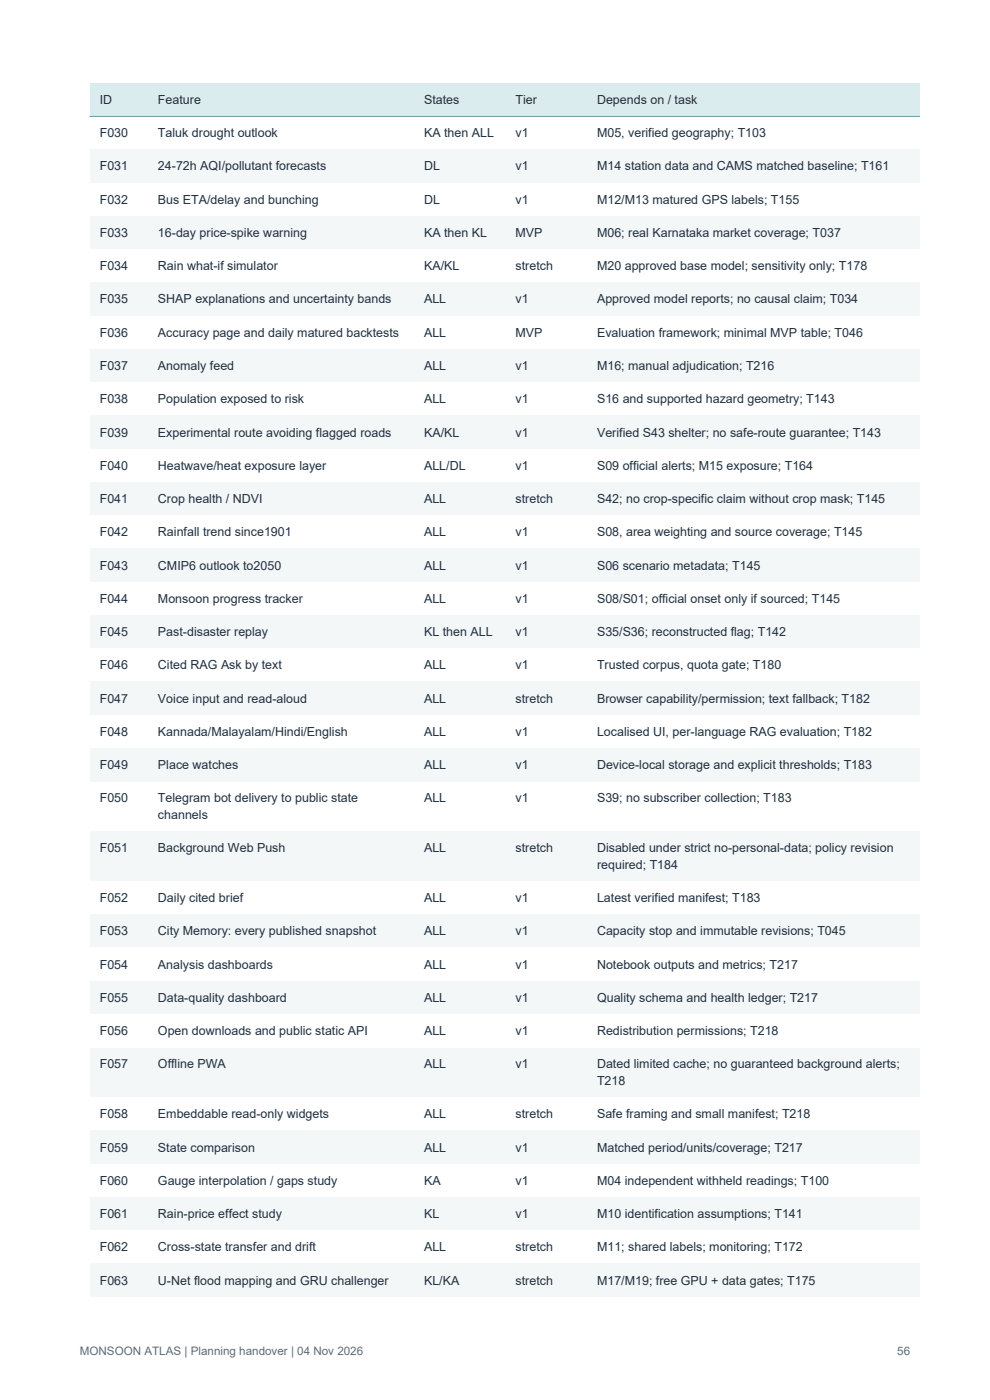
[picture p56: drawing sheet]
<svg xmlns="http://www.w3.org/2000/svg" width="210mm" height="297mm" viewBox="0 0 210 297" stroke-linecap="round" stroke-linejoin="round" font-family="sans-serif">
<defs><g id="words">
<g font-size="2.6" fill="#203040">
<text x="21.2" y="22">ID</text>
<text x="33.5" y="22">Feature</text>
<text x="90" y="22">States</text>
<text x="109.4" y="22">Tier</text>
<text x="126.6" y="22">Depends on / task</text>
<text x="21.2" y="29.1">F030</text>
<text x="33.5" y="29.1">Taluk drought outlook</text>
<text x="90" y="29.1">KA then ALL</text>
<text x="109.4" y="29.1">v1</text>
<text x="126.6" y="29.1">M05, verified geography; T103</text>
<text x="21.2" y="36.2">F031</text>
<text x="33.5" y="36.2">24-72h AQI/pollutant forecasts</text>
<text x="90" y="36.2">DL</text>
<text x="109.4" y="36.2">v1</text>
<text x="126.6" y="36.2">M14 station data and CAMS matched baseline; T161</text>
<text x="21.2" y="43.2">F032</text>
<text x="33.5" y="43.2">Bus ETA/delay and bunching</text>
<text x="90" y="43.2">DL</text>
<text x="109.4" y="43.2">v1</text>
<text x="126.6" y="43.2">M12/M13 matured GPS labels; T155</text>
<text x="21.2" y="50.3">F033</text>
<text x="33.5" y="50.3">16-day price-spike warning</text>
<text x="90" y="50.3">KA then KL</text>
<text x="109.4" y="50.3">MVP</text>
<text x="126.6" y="50.3">M06; real Karnataka market coverage; T037</text>
<text x="21.2" y="57.3">F034</text>
<text x="33.5" y="57.3">Rain what-if simulator</text>
<text x="90" y="57.3">KA/KL</text>
<text x="109.4" y="57.3">stretch</text>
<text x="126.6" y="57.3">M20 approved base model; sensitivity only; T178</text>
<text x="21.2" y="64.4">F035</text>
<text x="33.5" y="64.4">SHAP explanations and uncertainty bands</text>
<text x="90" y="64.4">ALL</text>
<text x="109.4" y="64.4">v1</text>
<text x="126.6" y="64.4">Approved model reports; no causal claim; T034</text>
<text x="21.2" y="71.4">F036</text>
<text x="33.5" y="71.4">Accuracy page and daily matured backtests</text>
<text x="90" y="71.4">ALL</text>
<text x="109.4" y="71.4">MVP</text>
<text x="126.6" y="71.4">Evaluation framework; minimal MVP table; T046</text>
<text x="21.2" y="78.5">F037</text>
<text x="33.5" y="78.5">Anomaly feed</text>
<text x="90" y="78.5">ALL</text>
<text x="109.4" y="78.5">v1</text>
<text x="126.6" y="78.5">M16; manual adjudication; T216</text>
<text x="21.2" y="85.5">F038</text>
<text x="33.5" y="85.5">Population exposed to risk</text>
<text x="90" y="85.5">ALL</text>
<text x="109.4" y="85.5">v1</text>
<text x="126.6" y="85.5">S16 and supported hazard geometry; T143</text>
<text x="21.2" y="92.6">F039</text>
<text x="33.5" y="92.6">Experimental route avoiding flagged roads</text>
<text x="90" y="92.6">KA/KL</text>
<text x="109.4" y="92.6">v1</text>
<text x="126.6" y="92.6">Verified S43 shelter; no safe-route guarantee; T143</text>
<text x="21.2" y="99.7">F040</text>
<text x="33.5" y="99.7">Heatwave/heat exposure layer</text>
<text x="90" y="99.7">ALL/DL</text>
<text x="109.4" y="99.7">v1</text>
<text x="126.6" y="99.7">S09 official alerts; M15 exposure; T164</text>
<text x="21.2" y="106.7">F041</text>
<text x="33.5" y="106.7">Crop health / NDVI</text>
<text x="90" y="106.7">ALL</text>
<text x="109.4" y="106.7">stretch</text>
<text x="126.6" y="106.7">S42; no crop-specific claim without crop mask; T145</text>
<text x="21.2" y="113.8">F042</text>
<text x="33.5" y="113.8">Rainfall trend since1901</text>
<text x="90" y="113.8">ALL</text>
<text x="109.4" y="113.8">v1</text>
<text x="126.6" y="113.8">S08, area weighting and source coverage; T145</text>
<text x="21.2" y="120.8">F043</text>
<text x="33.5" y="120.8">CMIP6 outlook to2050</text>
<text x="90" y="120.8">ALL</text>
<text x="109.4" y="120.8">v1</text>
<text x="126.6" y="120.8">S06 scenario metadata; T145</text>
<text x="21.2" y="127.9">F044</text>
<text x="33.5" y="127.9">Monsoon progress tracker</text>
<text x="90" y="127.9">ALL</text>
<text x="109.4" y="127.9">v1</text>
<text x="126.6" y="127.9">S08/S01; official onset only if sourced; T145</text>
<text x="21.2" y="134.9">F045</text>
<text x="33.5" y="134.9">Past-disaster replay</text>
<text x="90" y="134.9">KL then ALL</text>
<text x="109.4" y="134.9">v1</text>
<text x="126.6" y="134.9">S35/S36; reconstructed flag; T142</text>
<text x="21.2" y="142">F046</text>
<text x="33.5" y="142">Cited RAG Ask by text</text>
<text x="90" y="142">ALL</text>
<text x="109.4" y="142">v1</text>
<text x="126.6" y="142">Trusted corpus, quota gate; T180</text>
<text x="21.2" y="149">F047</text>
<text x="33.5" y="149">Voice input and read-aloud</text>
<text x="90" y="149">ALL</text>
<text x="109.4" y="149">stretch</text>
<text x="126.6" y="149">Browser capability/permission; text fallback; T182</text>
<text x="21.2" y="156.1">F048</text>
<text x="33.5" y="156.1">Kannada/Malayalam/Hindi/English</text>
<text x="90" y="156.1">ALL</text>
<text x="109.4" y="156.1">v1</text>
<text x="126.6" y="156.1">Localised UI, per-language RAG evaluation; T182</text>
<text x="21.2" y="163.2">F049</text>
<text x="33.5" y="163.2">Place watches</text>
<text x="90" y="163.2">ALL</text>
<text x="109.4" y="163.2">v1</text>
<text x="126.6" y="163.2">Device-local storage and explicit thresholds; T183</text>
<text x="21.2" y="170.2">F050</text>
<text x="33.5" y="170.2">Telegram bot delivery to public state</text>
<text x="33.5" y="173.7">channels</text>
<text x="90" y="170.2">ALL</text>
<text x="109.4" y="170.2">v1</text>
<text x="126.6" y="170.2">S39; no subscriber collection; T183</text>
<text x="21.2" y="180.8">F051</text>
<text x="33.5" y="180.8">Background Web Push</text>
<text x="90" y="180.8">ALL</text>
<text x="109.4" y="180.8">stretch</text>
<text x="126.6" y="180.8">Disabled under strict no-personal-data; policy revision</text>
<text x="126.6" y="184.3">required; T184</text>
<text x="21.2" y="191.4">F052</text>
<text x="33.5" y="191.4">Daily cited brief</text>
<text x="90" y="191.4">ALL</text>
<text x="109.4" y="191.4">v1</text>
<text x="126.6" y="191.4">Latest verified manifest; T183</text>
<text x="21.2" y="198.4">F053</text>
<text x="33.5" y="198.4">City Memory: every published snapshot</text>
<text x="90" y="198.4">ALL</text>
<text x="109.4" y="198.4">v1</text>
<text x="126.6" y="198.4">Capacity stop and immutable revisions; T045</text>
<text x="21.2" y="205.5">F054</text>
<text x="33.5" y="205.5">Analysis dashboards</text>
<text x="90" y="205.5">ALL</text>
<text x="109.4" y="205.5">v1</text>
<text x="126.6" y="205.5">Notebook outputs and metrics; T217</text>
<text x="21.2" y="212.5">F055</text>
<text x="33.5" y="212.5">Data-quality dashboard</text>
<text x="90" y="212.5">ALL</text>
<text x="109.4" y="212.5">v1</text>
<text x="126.6" y="212.5">Quality schema and health ledger; T217</text>
<text x="21.2" y="219.6">F056</text>
<text x="33.5" y="219.6">Open downloads and public static API</text>
<text x="90" y="219.6">ALL</text>
<text x="109.4" y="219.6">v1</text>
<text x="126.6" y="219.6">Redistribution permissions; T218</text>
<text x="21.2" y="226.7">F057</text>
<text x="33.5" y="226.7">Offline PWA</text>
<text x="90" y="226.7">ALL</text>
<text x="109.4" y="226.7">v1</text>
<text x="126.6" y="226.7">Dated limited cache; no guaranteed background alerts;</text>
<text x="126.6" y="230.2">T218</text>
<text x="21.2" y="237.2">F058</text>
<text x="33.5" y="237.2">Embeddable read-only widgets</text>
<text x="90" y="237.2">ALL</text>
<text x="109.4" y="237.2">stretch</text>
<text x="126.6" y="237.2">Safe framing and small manifest; T218</text>
<text x="21.2" y="244.3">F059</text>
<text x="33.5" y="244.3">State comparison</text>
<text x="90" y="244.3">ALL</text>
<text x="109.4" y="244.3">v1</text>
<text x="126.6" y="244.3">Matched period/units/coverage; T217</text>
<text x="21.2" y="251.4">F060</text>
<text x="33.5" y="251.4">Gauge interpolation / gaps study</text>
<text x="90" y="251.4">KA</text>
<text x="109.4" y="251.4">v1</text>
<text x="126.6" y="251.4">M04 independent withheld readings; T100</text>
<text x="21.2" y="258.4">F061</text>
<text x="33.5" y="258.4">Rain-price effect study</text>
<text x="90" y="258.4">KL</text>
<text x="109.4" y="258.4">v1</text>
<text x="126.6" y="258.4">M10 identification assumptions; T141</text>
<text x="21.2" y="265.5">F062</text>
<text x="33.5" y="265.5">Cross-state transfer and drift</text>
<text x="90" y="265.5">ALL</text>
<text x="109.4" y="265.5">stretch</text>
<text x="126.6" y="265.5">M11; shared labels; monitoring; T172</text>
<text x="21.2" y="272.5">F063</text>
<text x="33.5" y="272.5">U-Net flood mapping and GRU challenger</text>
<text x="90" y="272.5">KL/KA</text>
<text x="109.4" y="272.5">stretch</text>
<text x="126.6" y="272.5">M17/M19; free GPU + data gates; T175</text>
</g>
<g font-size="2.5" fill="#5a7077">
<text x="16.9" y="287.5">MONSOON ATLAS | Planning handover | 04 Nov 2026</text>
<text x="190.3" y="287.5">56</text>
</g>
</g></defs>
<path d="M19 17.6h176.1v7.1h-176.1z" fill-rule="evenodd" fill="#dbecee"/>
<path d="M19 24.7h176.1v7.1h-176.1z" fill-rule="evenodd" fill="#fff"/>
<path d="M19 31.8h176.1v7h-176.1z" fill-rule="evenodd" fill="#f4f7f8"/>
<path d="M19 38.8h176.1v7.1h-176.1z" fill-rule="evenodd" fill="#fff"/>
<path d="M19 45.9h176.1v7h-176.1z" fill-rule="evenodd" fill="#f4f7f8"/>
<path d="M19 52.9h176.1v7.1h-176.1z" fill-rule="evenodd" fill="#fff"/>
<path d="M19 60h176.1v7h-176.1z" fill-rule="evenodd" fill="#f4f7f8"/>
<path d="M19 67h176.1v7.1h-176.1z" fill-rule="evenodd" fill="#fff"/>
<path d="M19 74.1h176.1v7h-176.1z" fill-rule="evenodd" fill="#f4f7f8"/>
<path d="M19 81.1h176.1v7.1h-176.1z" fill-rule="evenodd" fill="#fff"/>
<path d="M19 88.2h176.1v7.1h-176.1z" fill-rule="evenodd" fill="#f4f7f8"/>
<path d="M19 95.3h176.1v7h-176.1z" fill-rule="evenodd" fill="#fff"/>
<path d="M19 102.3h176.1v7.1h-176.1z" fill-rule="evenodd" fill="#f4f7f8"/>
<path d="M19 109.4h176.1v7h-176.1z" fill-rule="evenodd" fill="#fff"/>
<path d="M19 116.4h176.1v7.1h-176.1z" fill-rule="evenodd" fill="#f4f7f8"/>
<path d="M19 123.5h176.1v7h-176.1z" fill-rule="evenodd" fill="#fff"/>
<path d="M19 130.5h176.1v7.1h-176.1z" fill-rule="evenodd" fill="#f4f7f8"/>
<path d="M19 137.6h176.1v7h-176.1z" fill-rule="evenodd" fill="#fff"/>
<path d="M19 144.6h176.1v7.1h-176.1z" fill-rule="evenodd" fill="#f4f7f8"/>
<path d="M19 151.7h176.1v7.1h-176.1z" fill-rule="evenodd" fill="#fff"/>
<path d="M19 158.8h176.1v7h-176.1z" fill-rule="evenodd" fill="#f4f7f8"/>
<path d="M19 165.8h176.1v10.6h-176.1z" fill-rule="evenodd" fill="#fff"/>
<path d="M19 176.4h176.1v10.6h-176.1z" fill-rule="evenodd" fill="#f4f7f8"/>
<path d="M19 187h176.1v7h-176.1z" fill-rule="evenodd" fill="#fff"/>
<path d="M19 194h176.1v7.1h-176.1z" fill-rule="evenodd" fill="#f4f7f8"/>
<path d="M19 201.1h176.1v7h-176.1z" fill-rule="evenodd" fill="#fff"/>
<path d="M19 208.1h176.1v7.1h-176.1z" fill-rule="evenodd" fill="#f4f7f8"/>
<path d="M19 215.2h176.1v7.1h-176.1z" fill-rule="evenodd" fill="#fff"/>
<path d="M19 222.3h176.1v10.5h-176.1z" fill-rule="evenodd" fill="#f4f7f8"/>
<path d="M19 232.8h176.1v7.1h-176.1z" fill-rule="evenodd" fill="#fff"/>
<path d="M19 239.9h176.1v7h-176.1z" fill-rule="evenodd" fill="#f4f7f8"/>
<path d="M19 246.9h176.1v7.1h-176.1z" fill-rule="evenodd" fill="#fff"/>
<path d="M19 254h176.1v7.1h-176.1z" fill-rule="evenodd" fill="#f4f7f8"/>
<path d="M19 261.1h176.1v7h-176.1z" fill-rule="evenodd" fill="#fff"/>
<path d="M19 268.1h176.1v7.1h-176.1z" fill-rule="evenodd" fill="#f4f7f8"/>
<path d="M19 24.7h176.1" fill="none" stroke="#69999c" stroke-width=".21"/>
<use href="#words"/>
</svg>
